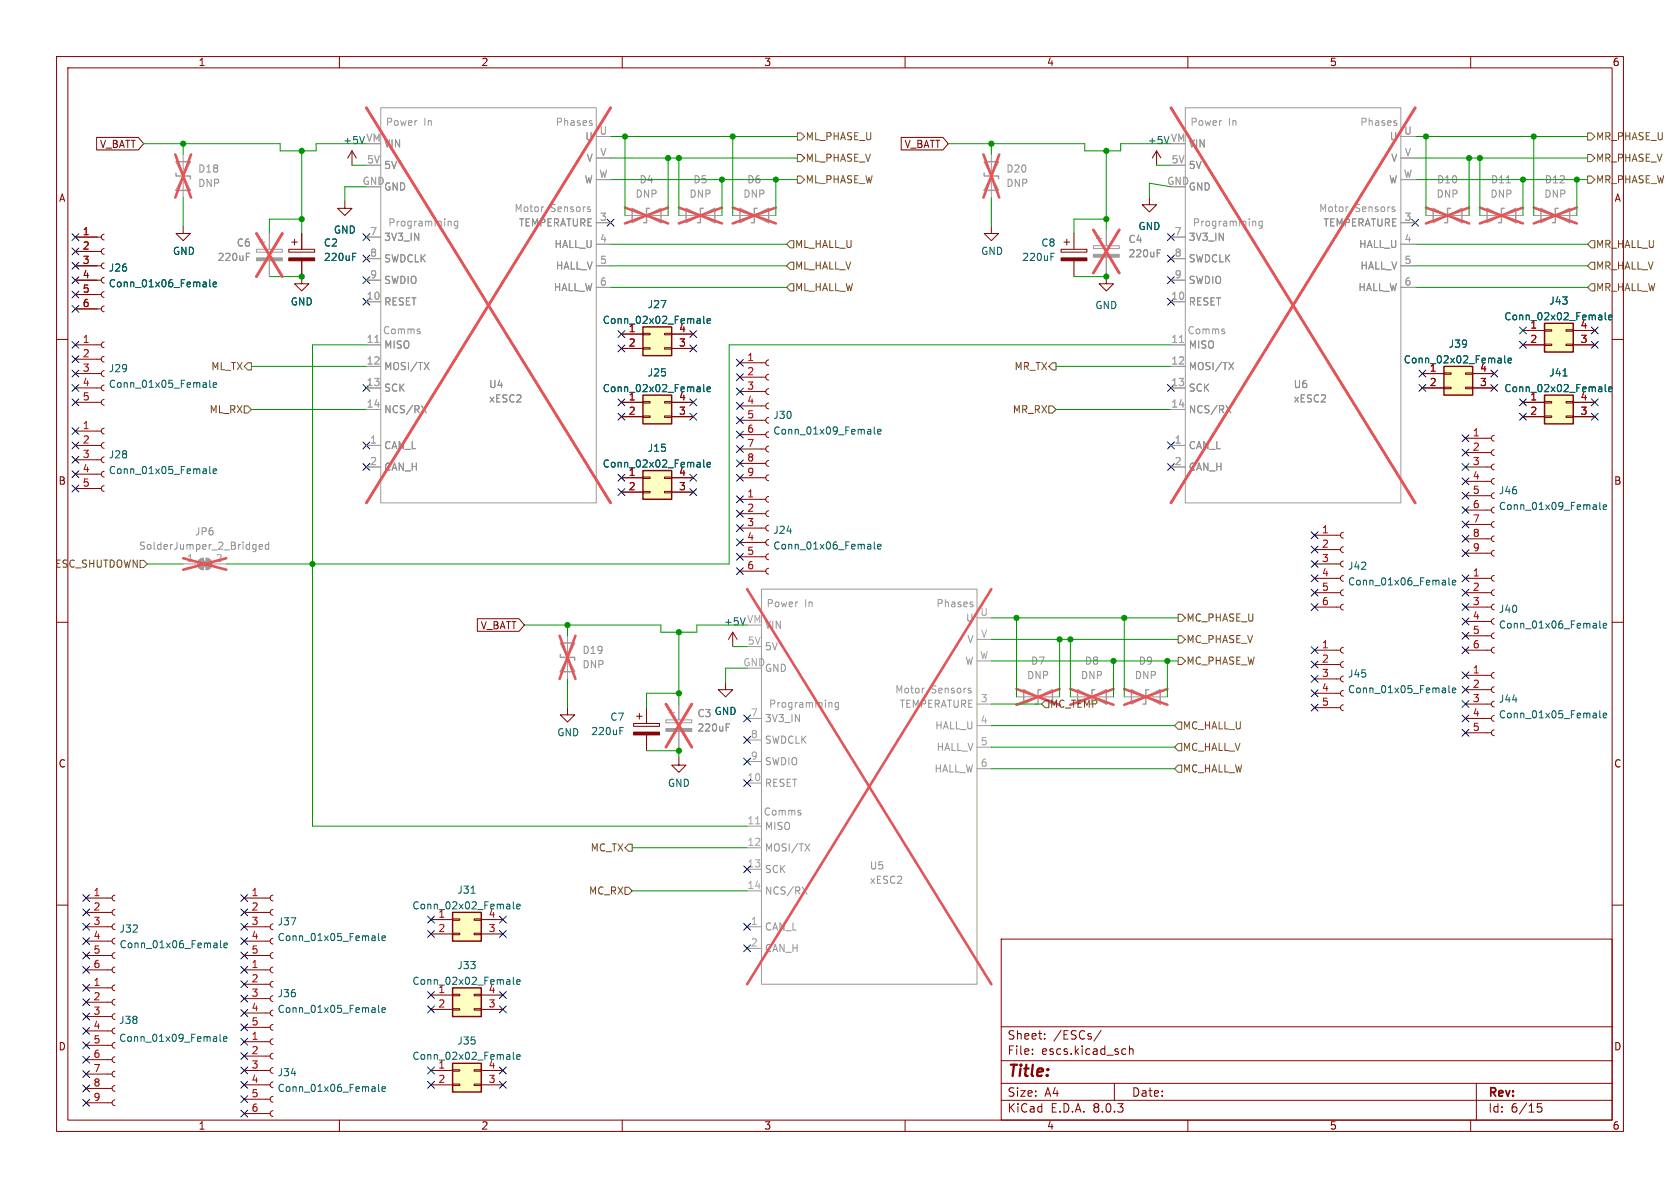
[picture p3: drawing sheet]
<svg xmlns="http://www.w3.org/2000/svg" width="297mm" height="210mm" viewBox="0 0 297 210" stroke-linecap="round" stroke-linejoin="round" font-family="sans-serif">
<defs><g id="words">
<text font-size="2.8" fill="#840000" x="178" y="190.9">Title:</text>
<g font-size="2.1" fill="#840000">
<text x="178" y="184">Sheet:</text>
<text x="186.2" y="184">/ESCs/</text>
<text x="178" y="186.7">File:</text>
<text x="184.1" y="186.7">escs.kicad_sch</text>
<text x="178" y="196.9">KiCad</text>
<text x="178" y="194.1">Size:</text>
<text x="184.7" y="194.1">A4</text>
<text x="185.7" y="196.9">E.D.A.</text>
<text x="193.3" y="196.9">8.0.3</text>
<text x="200" y="194.1">Date:</text>
<text x="263" y="194.3">Rev:</text>
<text x="263" y="196.9">Id:</text>
<text x="267.1" y="196.9">6/15</text>
</g>
<g font-size="1.8" fill="#840000">
<text x="35" y="11.9">1</text>
<text x="85" y="11.9">2</text>
<text x="135" y="11.9">3</text>
<text x="185" y="11.9">4</text>
<text x="235" y="11.9">5</text>
<text x="285" y="11.9">6</text>
<text x="17.6" y="26.4">V_BATT</text>
<text x="159.8" y="26.4">V_BATT</text>
<text x="10.3" y="35.9">A</text>
<text x="285.3" y="35.9">A</text>
<text x="10.3" y="85.9">B</text>
<text x="285.3" y="85.9">B</text>
<text x="84.9" y="111.4">V_BATT</text>
<text x="10.3" y="135.9">C</text>
<text x="285.3" y="135.9">C</text>
<text x="10.3" y="185.9">D</text>
<text x="285.3" y="185.9">D</text>
<text x="35" y="199.9">1</text>
<text x="85" y="199.9">2</text>
<text x="135" y="199.9">3</text>
<text x="185" y="199.9">4</text>
<text x="235" y="199.9">5</text>
<text x="285" y="199.9">6</text>
</g>
<g font-size="1.8" fill="#9c9b98">
<text x="68.1" y="22.5">Power</text>
<text x="74.9" y="22.5">In</text>
<text x="98.1" y="22.5">Phases</text>
<text x="210.3" y="22.5">Power</text>
<text x="217.2" y="22.5">In</text>
<text x="240.4" y="22.5">Phases</text>
<text x="68.5" y="40.2">Programming</text>
<text x="90.8" y="37.7">Motor</text>
<text x="97.3" y="37.7">Sensors</text>
<text x="210.8" y="40.2">Programming</text>
<text x="233.1" y="37.7">Motor</text>
<text x="239.5" y="37.7">Sensors</text>
<text x="67.6" y="59.3">Comms</text>
<text x="209.8" y="59.3">Comms</text>
<text x="135.4" y="107.6">Power</text>
<text x="142.2" y="107.6">In</text>
<text x="165.4" y="107.6">Phases</text>
<text x="135.8" y="125.3">Programming</text>
<text x="158.2" y="122.8">Motor</text>
<text x="164.6" y="122.8">Sensors</text>
<text x="134.9" y="144.4">Comms</text>
</g>
<g font-size="1.8" fill="#a5a4a2">
<text x="105.9" y="23.9">U</text>
<text x="248.2" y="23.9">U</text>
<text x="64.7" y="25.1">VM</text>
<text x="64.8" y="29">5V</text>
<text x="106" y="27.7">V</text>
<text x="206.9" y="25.1">VM</text>
<text x="207" y="29">5V</text>
<text x="248.3" y="27.7">V</text>
<text x="64" y="32.8">GND</text>
<text x="105.9" y="31.5">W</text>
<text x="206.2" y="32.8">GND</text>
<text x="248.1" y="31.5">W</text>
<text x="65.3" y="41.7">7</text>
<text x="106" y="39.1">3</text>
<text x="207.6" y="41.7">7</text>
<text x="248.2" y="39.1">3</text>
<text x="65.3" y="45.5">8</text>
<text x="106" y="42.9">4</text>
<text x="106" y="46.7">5</text>
<text x="207.6" y="45.5">8</text>
<text x="248.2" y="42.9">4</text>
<text x="248.2" y="46.7">5</text>
<text x="64.7" y="53.1">10</text>
<text x="65.3" y="49.3">9</text>
<text x="106" y="50.5">6</text>
<text x="207" y="53.1">10</text>
<text x="207.6" y="49.3">9</text>
<text x="248.2" y="50.5">6</text>
<text x="64.7" y="60.7">11</text>
<text x="64.7" y="64.5">12</text>
<text x="207" y="60.7">11</text>
<text x="207" y="64.5">12</text>
<text x="64.7" y="68.3">13</text>
<text x="207" y="68.3">13</text>
<text x="64.7" y="72.1">14</text>
<text x="207" y="72.1">14</text>
<text x="65.3" y="78.5">1</text>
<text x="65.3" y="82.3">2</text>
<text x="207.6" y="78.5">1</text>
<text x="207.6" y="82.3">2</text>
<text x="32.9" y="99.4">1</text>
<text x="38" y="99.4">2</text>
<text x="132" y="110.2">VM</text>
<text x="173.2" y="109">U</text>
<text x="173.3" y="112.8">V</text>
<text x="131.3" y="117.9">GND</text>
<text x="132.1" y="114">5V</text>
<text x="135.1" y="119">GND</text>
<text x="173.2" y="116.6">W</text>
<text x="173.3" y="124.2">3</text>
<text x="132.6" y="126.7">7</text>
<text x="132.6" y="130.6">8</text>
<text x="173.3" y="128">4</text>
<text x="173.3" y="131.8">5</text>
<text x="132.6" y="134.4">9</text>
<text x="173.3" y="135.6">6</text>
<text x="132" y="138.2">10</text>
<text x="132" y="145.8">11</text>
<text x="132" y="149.6">12</text>
<text x="132" y="153.4">13</text>
<text x="132" y="157.2">14</text>
<text x="132.6" y="163.6">1</text>
<text x="132.6" y="167.4">2</text>
</g>
<g font-size="1.8" fill="#006464">
<text x="60.6" y="25.7">+5V</text>
<text x="202.8" y="25.7">+5V</text>
<text x="58.9" y="41.5">GND</text>
<text x="201.2" y="40.9">GND</text>
<text x="30.5" y="45.3">GND</text>
<text x="57.2" y="43.8">C2</text>
<text x="57.2" y="46.3">220uF</text>
<text x="173.4" y="45.3">GND</text>
<text x="180.6" y="46.3">220uF</text>
<text x="184" y="43.8">C8</text>
<text x="19.1" y="48.2">J26</text>
<text x="19.1" y="51">Conn_01x06_Female</text>
<text x="51.3" y="54.2">GND</text>
<text x="106.5" y="57.5">Conn_02x02_Female</text>
<text x="114.4" y="54.7">J27</text>
<text x="193.5" y="54.8">GND</text>
<text x="265.8" y="56.8">Conn_02x02_Female</text>
<text x="273.8" y="54">J43</text>
<text x="19.1" y="66">J29</text>
<text x="248.1" y="64.4">Conn_02x02_Female</text>
<text x="256" y="61.7">J39</text>
<text x="19.1" y="68.8">Conn_01x05_Female</text>
<text x="106.5" y="69.5">Conn_02x02_Female</text>
<text x="114.4" y="66.7">J25</text>
<text x="265.8" y="69.5">Conn_02x02_Female</text>
<text x="273.8" y="66.7">J41</text>
<text x="136.6" y="74.3">J30</text>
<text x="136.6" y="77">Conn_01x09_Female</text>
<text x="19.1" y="81.2">J28</text>
<text x="106.5" y="82.9">Conn_02x02_Female</text>
<text x="114.4" y="80.1">J15</text>
<text x="19.1" y="84">Conn_01x05_Female</text>
<text x="264.9" y="87.6">J46</text>
<text x="136.6" y="94.6">J24</text>
<text x="264.9" y="90.4">Conn_01x09_Female</text>
<text x="136.6" y="97.3">Conn_01x06_Female</text>
<text x="238.2" y="100.9">J42</text>
<text x="238.2" y="103.7">Conn_01x06_Female</text>
<text x="127.9" y="110.8">+5V</text>
<text x="264.9" y="108.5">J40</text>
<text x="264.9" y="111.3">Conn_01x06_Female</text>
<text x="238.2" y="120">J45</text>
<text x="238.2" y="122.7">Conn_01x05_Female</text>
<text x="264.9" y="124.4">J44</text>
<text x="98.4" y="130.4">GND</text>
<text x="104.4" y="130.1">220uF</text>
<text x="107.8" y="127.6">C7</text>
<text x="123.2" y="127">C3 GND</text>
<text x="264.9" y="127.2">Conn_01x05_Female</text>
<text x="118" y="139.3">GND</text>
<text x="72.8" y="161">Conn_02x02_Female</text>
<text x="80.8" y="158.2">J31</text>
<text x="21" y="165.1">J32</text>
<text x="21" y="167.8">Conn_01x06_Female</text>
<text x="49" y="163.8">J37</text>
<text x="49" y="166.6">Conn_01x05_Female</text>
<text x="77.4" y="162.3">1</text>
<text x="86.3" y="162.3">4</text>
<text x="80.8" y="171.5">J33</text>
<text x="49" y="176.5">J36</text>
<text x="49" y="179.3">Conn_01x05_Female</text>
<text x="72.8" y="174.3">Conn_02x02_Female</text>
<text x="77.4" y="175.6">1</text>
<text x="86.3" y="175.6">4</text>
<text x="21" y="181.2">J38</text>
<text x="21" y="184.4">Conn_01x09_Female</text>
<text x="80.8" y="184.9">J35</text>
<text x="49" y="190.5">J34</text>
<text x="72.8" y="187.6">Conn_02x02_Female</text>
<text x="77.4" y="189">1</text>
<text x="86.3" y="189">4</text>
<text x="49" y="193.2">Conn_01x06_Female</text>
</g>
<g font-size="1.8" fill="#939391">
<text x="67.8" y="26.3">VIN</text>
<text x="103.4" y="25">U</text>
<text x="103.6" y="28.8">V</text>
<text x="210.1" y="26.3">VIN</text>
<text x="245.6" y="25">U</text>
<text x="245.9" y="28.8">V</text>
<text x="34.9" y="33.2">DNP</text>
<text x="34.9" y="30.7">D18</text>
<text x="67.8" y="30.1">5V</text>
<text x="67.8" y="33.9">GND</text>
<text x="103.2" y="32.6">W</text>
<text x="112.3" y="35.2">DNP</text>
<text x="113" y="32.6">D4</text>
<text x="121.8" y="35.2">DNP</text>
<text x="122.5" y="32.6">D5</text>
<text x="131.3" y="35.2">DNP</text>
<text x="132" y="32.6">D6</text>
<text x="177.8" y="33.2">DNP</text>
<text x="177.8" y="30.7">D20</text>
<text x="210.1" y="30.1">5V</text>
<text x="210.1" y="33.9">GND</text>
<text x="245.5" y="32.6">W</text>
<text x="253.9" y="35.2">DNP</text>
<text x="254" y="32.6">D10</text>
<text x="263.4" y="35.2">DNP</text>
<text x="263.5" y="32.6">D11</text>
<text x="272.9" y="35.2">DNP</text>
<text x="273" y="32.6">D12</text>
<text x="91.6" y="40.2">TEMPERATURE</text>
<text x="233.9" y="40.2">TEMPERATURE</text>
<text x="38.4" y="46.3">220uF</text>
<text x="41.8" y="43.8">C6</text>
<text x="67.8" y="42.8">3V3_IN</text>
<text x="67.8" y="46.6">SWDCLK</text>
<text x="97.9" y="44">HALL_U</text>
<text x="98.2" y="47.9">HALL_V</text>
<text x="199.4" y="43.2">C4</text>
<text x="199.4" y="45.7">220uF</text>
<text x="210.1" y="42.8">3V3_IN</text>
<text x="210.1" y="46.6">SWDCLK</text>
<text x="240.2" y="44">HALL_U</text>
<text x="240.4" y="47.9">HALL_V</text>
<text x="67.8" y="50.4">SWDIO</text>
<text x="97.8" y="51.7">HALL_W</text>
<text x="210.1" y="50.4">SWDIO</text>
<text x="240" y="51.7">HALL_W</text>
<text x="67.8" y="54.2">RESET</text>
<text x="210.1" y="54.2">RESET</text>
<text x="67.8" y="61.8">MISO</text>
<text x="67.8" y="65.6">MOSI/TX</text>
<text x="210.1" y="61.8">MISO</text>
<text x="210.1" y="65.6">MOSI/TX</text>
<text x="67.8" y="69.4">SCK</text>
<text x="86.4" y="71.3">xESC2</text>
<text x="86.4" y="68.8">U4</text>
<text x="210.1" y="69.4">SCK</text>
<text x="228.6" y="71.3">xESC2</text>
<text x="228.6" y="68.8">U6</text>
<text x="67.8" y="73.3">NCS/RX</text>
<text x="210.1" y="73.3">NCS/RX</text>
<text x="67.8" y="79.6">CAN_L</text>
<text x="67.8" y="83.4">CAN_H</text>
<text x="210.1" y="79.6">CAN_L</text>
<text x="210.1" y="83.4">CAN_H</text>
<text x="34.4" y="94.8">JP6</text>
<text x="24.5" y="97.4">SolderJumper_2_Bridged</text>
<text x="135.1" y="111.4">VIN</text>
<text x="170.7" y="110.1">U</text>
<text x="170.9" y="113.9">V</text>
<text x="102.9" y="118.3">DNP</text>
<text x="102.9" y="115.8">D19</text>
<text x="135.1" y="115.2">5V</text>
<text x="170.6" y="117.7">W</text>
<text x="182.2" y="117.7">D7</text>
<text x="191.7" y="117.7">D8</text>
<text x="201.2" y="117.7">D9</text>
<text x="158.9" y="125.3">TEMPERATURE</text>
<text x="181.5" y="120.2">DNP</text>
<text x="191" y="120.2">DNP</text>
<text x="200.5" y="120.2">DNP</text>
<text x="123.2" y="129.5">220uF</text>
<text x="135.1" y="127.9">3V3_IN</text>
<text x="135.1" y="131.7">SWDCLK</text>
<text x="165.2" y="129.1">HALL_U</text>
<text x="135.1" y="135.5">SWDIO</text>
<text x="165.1" y="136.8">HALL_W</text>
<text x="165.5" y="132.9">HALL_V</text>
<text x="135.1" y="139.3">RESET</text>
<text x="135.1" y="146.9">MISO</text>
<text x="135.1" y="150.7">MOSI/TX</text>
<text x="135.1" y="154.5">SCK</text>
<text x="153.7" y="153.9">U5</text>
<text x="135.1" y="158.3">NCS/RX</text>
<text x="153.7" y="156.4">xESC2</text>
<text x="135.1" y="164.7">CAN_L</text>
<text x="135.1" y="168.5">CAN_H</text>
</g>
<g font-size="1.8" fill="#725600">
<text x="142.3" y="25">ML_PHASE_U</text>
<text x="142.3" y="28.8">ML_PHASE_V</text>
<text x="282" y="28.8">MR_PHASE_V</text>
<text x="282" y="25">MR_PHASE_U</text>
<text x="142.3" y="32.6">ML_PHASE_W</text>
<text x="282" y="32.6">MR_PHASE_W</text>
<text x="140.4" y="44">ML_HALL_U</text>
<text x="140.4" y="47.9">ML_HALL_V</text>
<text x="282" y="47.9">MR_HALL_V</text>
<text x="282" y="44">MR_HALL_U</text>
<text x="140.4" y="51.7">ML_HALL_W</text>
<text x="282" y="51.7">MR_HALL_W</text>
<text x="37.3" y="65.6">ML_TX</text>
<text x="179.2" y="65.6">MR_TX</text>
<text x="36.9" y="73.3">ML_RX</text>
<text x="178.9" y="73.3">MR_RX</text>
<text x="9.6" y="100.6">ESC_SHUTDOWN</text>
<text x="209.7" y="110.1">MC_PHASE_U</text>
<text x="209.7" y="113.9">MC_PHASE_V</text>
<text x="209.7" y="117.7">MC_PHASE_W</text>
<text x="185.5" y="125.3">MC_TEMP</text>
<text x="209" y="129.1">MC_HALL_U</text>
<text x="209" y="136.8">MC_HALL_W</text>
<text x="209" y="132.9">MC_HALL_V</text>
<text x="104.3" y="150.7">MC_TX</text>
<text x="104" y="158.3">MC_RX</text>
</g>
<g font-size="1.8" fill="#a90000">
<text x="14.5" y="41.7">1</text>
<text x="14.5" y="44.2">2</text>
<text x="14.5" y="46.7">3</text>
<text x="14.5" y="49.3">4</text>
<text x="14.5" y="51.8">5</text>
<text x="14.5" y="54.4">6</text>
<text x="111.1" y="58.8">1</text>
<text x="119.9" y="58.8">4</text>
<text x="270.4" y="58.2">1</text>
<text x="279.3" y="58.2">4</text>
<text x="14.5" y="60.7">1</text>
<text x="14.5" y="63.2">2</text>
<text x="14.5" y="65.8">3</text>
<text x="111.1" y="61.3">2</text>
<text x="119.9" y="61.3">3</text>
<text x="132" y="63.9">1</text>
<text x="252.7" y="65.8">1</text>
<text x="261.5" y="65.8">4</text>
<text x="270.4" y="60.7">2</text>
<text x="279.3" y="60.7">3</text>
<text x="14.5" y="68.3">4</text>
<text x="14.5" y="70.9">5</text>
<text x="111.1" y="70.9">1</text>
<text x="119.9" y="70.9">4</text>
<text x="132" y="66.4">2</text>
<text x="132" y="69">3</text>
<text x="132" y="71.5">4</text>
<text x="252.7" y="68.3">2</text>
<text x="261.5" y="68.3">3</text>
<text x="270.4" y="70.9">1</text>
<text x="279.3" y="70.9">4</text>
<text x="14.5" y="75.9">1</text>
<text x="111.1" y="73.4">2</text>
<text x="119.9" y="73.4">3</text>
<text x="132" y="74">5</text>
<text x="132" y="76.6">6</text>
<text x="260.3" y="77.2">1</text>
<text x="270.4" y="73.4">2</text>
<text x="279.3" y="73.4">3</text>
<text x="14.5" y="78.5">2</text>
<text x="14.5" y="81">3</text>
<text x="14.5" y="83.6">4</text>
<text x="132" y="79.1">7</text>
<text x="132" y="81.7">8</text>
<text x="260.3" y="79.8">2</text>
<text x="260.3" y="82.3">3</text>
<text x="14.5" y="86.1">5</text>
<text x="111.1" y="84.2">1</text>
<text x="111.1" y="86.7">2</text>
<text x="119.9" y="86.7">3</text>
<text x="119.9" y="84.2">4</text>
<text x="132" y="88">1</text>
<text x="132" y="84.2">9</text>
<text x="260.3" y="84.8">4</text>
<text x="260.3" y="87.4">5</text>
<text x="260.3" y="89.9">6</text>
<text x="132" y="90.6">2</text>
<text x="132" y="93.1">3</text>
<text x="132" y="95.6">4</text>
<text x="233.6" y="94.4">1</text>
<text x="260.3" y="92.5">7</text>
<text x="260.3" y="95">8</text>
<text x="132" y="98.2">5</text>
<text x="132" y="100.7">6</text>
<text x="233.6" y="96.9">2</text>
<text x="233.6" y="99.4">3</text>
<text x="233.6" y="102">4</text>
<text x="260.3" y="102">1</text>
<text x="260.3" y="97.5">9</text>
<text x="233.6" y="104.5">5</text>
<text x="233.6" y="107.1">6</text>
<text x="260.3" y="104.5">2</text>
<text x="260.3" y="107.1">3</text>
<text x="260.3" y="109.6">4</text>
<text x="260.3" y="112.1">5</text>
<text x="233.6" y="114.7">1</text>
<text x="233.6" y="117.2">2</text>
<text x="233.6" y="119.8">3</text>
<text x="260.3" y="114.7">6</text>
<text x="260.3" y="119.1">1</text>
<text x="233.6" y="122.3">4</text>
<text x="233.6" y="124.8">5</text>
<text x="260.3" y="121.7">2</text>
<text x="260.3" y="124.2">3</text>
<text x="260.3" y="126.7">4</text>
<text x="260.3" y="129.3">5</text>
<text x="16.4" y="158.5">1</text>
<text x="16.4" y="161">2</text>
<text x="44.4" y="158.5">1</text>
<text x="44.4" y="161">2</text>
<text x="16.4" y="163.6">3</text>
<text x="16.4" y="166.1">4</text>
<text x="44.4" y="163.6">3</text>
<text x="44.4" y="166.1">4</text>
<text x="77.4" y="164.8">2</text>
<text x="86.3" y="164.8">3</text>
<text x="16.4" y="168.7">5</text>
<text x="16.4" y="171.2">6</text>
<text x="44.4" y="171.2">1</text>
<text x="44.4" y="173.7">2</text>
<text x="44.4" y="168.7">5</text>
<text x="16.4" y="174.4">1</text>
<text x="16.4" y="176.9">2</text>
<text x="16.4" y="179.5">3</text>
<text x="44.4" y="176.3">3</text>
<text x="44.4" y="178.8">4</text>
<text x="77.4" y="178.2">2</text>
<text x="86.3" y="178.2">3</text>
<text x="16.4" y="182">4</text>
<text x="16.4" y="184.5">5</text>
<text x="44.4" y="181.4">5</text>
<text x="44.4" y="183.9">1</text>
<text x="16.4" y="187.1">6</text>
<text x="16.4" y="189.6">7</text>
<text x="44.4" y="186.4">2</text>
<text x="44.4" y="189">3</text>
<text x="44.4" y="191.5">4</text>
<text x="77.4" y="191.5">2</text>
<text x="86.3" y="191.5">3</text>
<text x="16.4" y="192.2">8</text>
<text x="16.4" y="194.7">9</text>
<text x="44.4" y="194.1">5</text>
<text x="44.4" y="196.6">6</text>
</g>
</g></defs>
<g fill="none" stroke="#840000" stroke-width=".18">
<path d="M10 10h277v190h-277zM12 12h273v186h-273zM60 10v2M110 10v2M160 10v2M210 10v2M260 10v2M61 35.6v1.2h1.2l-1.2 1.3-1.3-1.3h1.3M10 60h2M13.3 54.6h4.6M13.3 52.1h4.6M13.3 49.5h4.6"/>
<path d="M13.3 47h4.6M13.3 44.5h4.6M13.3 41.9h4.6M18.4 54.1l-.3 .2-.2 .3 .2 .4 .3 .1M18.4 51.6l-.3 .1-.2 .4 .2 .3 .3 .2M18.4 49l-.3 .2-.2 .3 .2 .4 .3 .1M18.4 46.5l-.3 .1-.2 .4 .2 .4 .3 .1M18.4 43.9l-.3 .2-.2 .4 .2 .3 .3 .2M18.4 41.4l-.3 .2-.2 .3 .2 .4 .3 .1M53.3 48.9v1.3h1.3l-1.3 1.2-1.2-1.2h1.2M285 60h2M13.3 71.1h4.6"/>
<path d="M13.3 68.6h4.6M13.3 66h4.6M13.3 63.5h4.6M13.3 61h4.6M13.3 78.7h4.6M13.3 76.2h4.6M18.4 70.6l-.3 .2-.2 .3 .2 .4 .3 .1M18.4 68.1l-.3 .1-.2 .4 .2 .3 .3 .2M18.4 65.5l-.3 .2-.2 .3 .2 .4 .3 .1M18.4 63l-.3 .1-.2 .4 .2 .4 .3 .1M18.4 60.5l-.3 .1-.2 .4 .2 .3 .3 .2M18.4 78.2l-.3 .2-.2 .3 .2 .4 .3 .1"/>
<path d="M18.4 75.7l-.3 .1-.2 .4 .2 .4 .3 .1M13.3 86.4h4.6M13.3 83.8h4.6M13.3 81.3h4.6M18.4 85.9l-.3 .1-.2 .4 .2 .3 .3 .2M18.4 83.3l-.3 .2-.2 .3 .2 .4 .3 .1M18.4 80.8l-.3 .1-.2 .4 .2 .3 .3 .2M130.8 98.4h4.6M130.8 95.9h4.6M130.8 93.3h4.6M130.8 90.8h4.6M130.8 88.3h4.6"/>
<path d="M135.9 97.9l-.4 .2-.1 .3 .1 .4 .4 .1M135.9 95.4l-.4 .1-.1 .4 .1 .4 .4 .1M135.9 92.8l-.4 .2-.1 .4 .1 .3 .4 .2M135.9 90.3l-.4 .1-.1 .4 .1 .4 .4 .1M135.9 87.8l-.4 .1-.1 .4 .1 .3 .4 .2M232.4 99.7h4.6M232.4 97.2h4.6M232.4 94.6h4.6M237.5 99.2l-.4 .1-.1 .4 .1 .4 .4 .1M237.5 96.6l-.4 .2-.1 .4 .1 .3 .4 .2M237.5 94.1l-.4 .2-.1 .3 .1 .4 .4 .1M10 110h2"/>
<path d="M129.5 111.8l-.7 1.2M129.5 111.8v2.5M129.5 111.8l.8 1.2M130.8 101h4.6M135.9 100.5l-.4 .1-.1 .4 .1 .3 .4 .2M232.4 114.9h4.6M232.4 107.3h4.6M232.4 104.8h4.6M232.4 102.2h4.6M232.4 117.5h4.6M237.5 106.8l-.4 .2-.1 .3 .1 .4 .4 .1M237.5 104.3l-.4 .1-.1 .4 .1 .3 .4 .2"/>
<path d="M237.5 101.7l-.4 .2-.1 .3 .1 .4 .4 .2M237.5 119.5l-.4 .2-.1 .3 .1 .4 .4 .1M237.5 117l-.4 .1-.1 .4 .1 .3 .4 .2M237.5 114.4l-.4 .2-.1 .3 .1 .4 .4 .2M259.1 114.9h4.6M259.1 112.4h4.6M259.1 109.9h4.6M259.1 107.3h4.6M259.1 104.8h4.6M259.1 102.2h4.6M264.2 114.4l-.4 .2-.1 .3 .1 .4 .4 .1M264.2 111.9l-.4 .1-.1 .4 .1 .3 .4 .2"/>
<path d="M264.2 109.3l-.4 .2-.1 .3 .1 .4 .4 .2M264.2 106.8l-.4 .2-.1 .3 .1 .4 .4 .1M264.2 104.3l-.4 .1-.1 .4 .1 .3 .4 .2M264.2 101.7l-.4 .2-.1 .3 .1 .4 .4 .1M285 110h2M100.3 125.1v1.3h1.3l-1.3 1.2-1.2-1.2h1.2M112 127.9h4.6v.5h-4.6zM112.5 126.6h1M113 126.1v1M114.3 125.1v2.8M114.3 129.9v2.8M120 134v1.3h1.3l-1.3 1.2-1.3-1.2h1.3"/>
<path d="M128.3 120.7v1.2h1.2l-1.2 1.3-1.3-1.3h1.3M232.4 125.1h4.6M232.4 122.6h4.6M232.4 120h4.6M237.5 124.6l-.4 .1-.1 .4 .1 .4 .4 .1M237.5 122l-.4 .2-.1 .4 .1 .3 .4 .2M10 160h2M15.2 158.8h4.6M20.3 158.2l-.3 .2-.2 .4 .2 .3 .3 .2M285 160h2M15.2 179.7h4.6M15.2 177.2h4.6"/>
<path d="M15.2 174.6h4.6M15.2 171.5h4.6M15.2 168.9h4.6M15.2 166.4h4.6M15.2 163.8h4.6M15.2 161.3h4.6M20.3 179.2l-.3 .1-.2 .4 .2 .4 .3 .1M20.3 176.7l-.3 .1-.2 .4 .2 .3 .3 .2M20.3 174.1l-.3 .2-.2 .3 .2 .4 .3 .1M20.3 170.9l-.3 .2-.2 .4 .2 .3 .3 .2M20.3 168.4l-.3 .2-.2 .3 .2 .4 .3 .1M20.3 165.9l-.3 .1-.2 .4 .2 .3 .3 .2"/>
<path d="M20.3 163.3l-.3 .2-.2 .3 .2 .4 .3 .1M20.3 160.8l-.3 .1-.2 .4 .2 .3 .3 .2M177 166h108v32h-108zM15.2 194.9h4.6M15.2 192.4h4.6M15.2 189.9h4.6M15.2 187.3h4.6M15.2 184.8h4.6M15.2 182.2h4.6M20.3 194.4l-.3 .2-.2 .3 .2 .4 .3 .2M20.3 191.9l-.3 .1-.2 .4 .2 .4 .3 .1M20.3 189.4l-.3 .1-.2 .4 .2 .3 .3 .2"/>
<path d="M20.3 186.8l-.3 .2-.2 .3 .2 .4 .3 .1M20.3 184.3l-.3 .1-.2 .4 .2 .3 .3 .2M20.3 181.7l-.3 .2-.2 .3 .2 .4 .3 .2M60 198v2M110 198v2M160 198v2M177 194.5h108M177 191.5h108M177 187.5h108M177 181.5h108M182.5 186.3v.1M182.5 185.5v.1"/>
<path d="M184.7 183.6v.1M184.7 182.8v.1M194.7 182.1l-1.3 2M197 191.5v3M198.6 185.4l.4 .1M199 186.3l-.4 .1M199.7 185.5l.2-.1 .3 .1 .1 .9M199.7 184.9v1.5M210 198v2M260 198v2M261 191.5v6.5M272.5 195.1h-.7l-.1 .7 .3-.1h.5l.1 .3-.1 .5-.2 .1-.6-.1"/>
</g>
<g fill="none" stroke="#006464" stroke-width=".18">
<path d="M37.1 49.4v1.1l.2 .2M37.7 50.3l.6-.1-.1-.3h-.3l-.2 .1v.6h.5M37.1 67.2v1.1l.2 .2M37.7 68.1l.6-.2-.1-.2-.3-.1-.2 .2v.6h.5M37.1 82.5v1l.2 .2M37.7 83.3l.6-.1-.1-.3h-.3l-.2 .2v.6h.5M154.6 95.8v1.1l.1 .2M155.2 96.6l.6-.1-.1-.2-.4-.1-.1 .2v.6h.5M131.7 109.2l-.4 1.3M256.2 102.1v1.1l.1 .2M256.8 103l.6-.1-.1-.3h-.4l-.1 .1v.7h.5M282.8 109.8v1l.2 .2"/>
<path d="M283.4 110.6l.6-.1v-.3h-.4l-.2 .2 .1 .6h.5M109.6 129.2h.4M109.6 128.6h.6M256.2 121.2v1.1l.1 .2M256.8 122l.6-.1-.1-.2-.4-.1-.1 .2v.6h.5M39 166.3v1.1l.2 .1M39.6 167.1l.6-.1-.1-.2-.3-.1-.2 .2v.6h.5M38.9 182.8v1.1l.2 .2M39.5 183.7l.6-.1v-.3l-.4-.1-.2 .2 .1 .6h.5"/>
</g>
<path d="M112 129.4h4.6v.5h-4.6z" fill="#840000" stroke="#840000" stroke-width=".18"/>
<g fill="none" stroke="#9c9b98" stroke-width=".18">
<path d="M209.5 19.1h38.1v69.8h-38.1zM221.8 39.1l.2 .2v.6M223.2 39.1v1l-.3 .3-.3-.1M223.2 39.2l-.4-.1-.2 .2 .1 .6h.5M238.2 36.6h.1M246.6 37v.3M246.8 21.7l.2 .2-.2 .3M246.8 21.3l.1 .1M247.6 39.4h2.6M247.6 24.1h2.6M247.6 27.9h2.6M252.1 38.1h7.6"/>
<path d="M207 53.3h2.5M207 41.9h2.5M207 45.7h2.5M207 49.5h2.5M216.5 58.6v.3M247.6 43.2h2.6M247.6 47h2.6M247.6 50.8h2.6M207 78.7h2.5M207 61h2.5M207 64.8h2.5M207 68.6h2.5"/>
<path d="M207 72.4h2.5M207 82.6h2.5M100.3 112.4v7.6M134.6 104.1h38.1v69.9h-38.1zM171.8 106.8l.2 .2-.2 .3M171.8 106.4l.2 .1M172.7 109.2h2.6M172.7 113h2.6M117.7 127.3h4.6v.5h-4.6zM118.2 126h1.1M118.7 125.5v1M120 124.5v2.8"/>
<path d="M120 129.3v2.8M132.1 138.4h2.5M132.1 127h2.5M132.1 130.8h2.5M132.1 134.6h2.5M146.9 124.2l.2 .2v.6M148.2 124.2v1l-.2 .3-.3-.1M148.2 124.3l-.3-.1-.3 .2 .1 .6h.5M163.3 121.7h.1M171.6 122.1v.3M172.7 124.5h2.6M172.7 128.3h2.6"/>
<path d="M172.7 132.1h2.6M172.7 135.9h2.6M132.1 146.1h2.5M132.1 149.9h2.5M132.1 153.7h2.5M132.1 157.5h2.5M141.5 143.7v.3M132.1 163.8h2.5M132.1 167.6h2.5"/>
</g>
<path d="M117.7 128.8h4.6v.5h-4.6z" fill="#9c9b98" stroke="#9c9b98" stroke-width=".18"/>
<path d="M216.8 71.7l.8 1.3M217.2 64.1l.9 1.2M217.6 71.7l-.8 1.3M218.1 64.1l-.9 1.2M128.4 128.6h.4M128.4 128h.6M141.8 156.8l.9 1.3M142.3 149.2l.9 1.2M142.7 156.8l-.9 1.3M143.2 149.2l-.9 1.2" fill="none" stroke="#939391" stroke-width=".18"/>
<path d="M207 19.1l43.2 69.8M250.2 19.1l-43.2 69.8M252.1 36.7l7.6 2.8M259.7 36.7l-7.6 2.8M98.9 112.4l2.8 7.6M101.7 112.4l-2.8 7.6M132.1 104.1l43.2 69.9M175.3 104.1l-43.2 69.9M117.7 124.5l4.6 7.6M122.3 124.5l-4.6 7.6" fill="none" stroke="#e75356" stroke-width=".46"/>
<path d="M253.4 36.8l5 2.6v-2.6l-5 2.6zM256.4 36.8h-.5v2.6h-.5M99.1 115.7v.5h2.5v.5M99.1 113.7h2.5l-2.5 5h2.5z" fill="none" stroke="#9c9b98" stroke-width=".25"/>
<path d="M208.5 60.5h.7M133.6 145.6h.7" fill="none" stroke="#a5a4a2" stroke-width=".18"/>
<path d="M80 174.6h5.1v5.1h-5.1z" fill="#ffffc2"/>
<g fill="none" stroke="#840000" stroke-width=".18">
<path d="M130.8 79.4h4.6M130.8 76.8h4.6M130.8 74.3h4.6M130.8 71.8h4.6M130.8 69.2h4.6M130.8 66.7h4.6M130.8 64.1h4.6M135.9 78.9l-.4 .1-.1 .4 .1 .3 .4 .2M135.9 76.3l-.4 .2-.1 .3 .1 .4 .4 .2M135.9 73.8l-.4 .1-.1 .4 .1 .4 .4 .1M135.9 71.2l-.4 .2-.1 .4 .1 .3 .4 .2M135.9 68.7l-.4 .2-.1 .3 .1 .4 .4 .1"/>
<path d="M135.9 66.2l-.4 .1-.1 .4 .1 .3 .4 .2M135.9 63.6l-.4 .2-.1 .3 .1 .4 .4 .2M130.8 84.5h4.6M130.8 81.9h4.6M135.9 83.9l-.4 .2-.1 .4 .1 .3 .4 .2M135.9 81.4l-.4 .2-.1 .3 .1 .4 .4 .1M76.2 175.9h3.8M76.2 178.4h3.8M80 178.3h1.3v.3h-1.3zM80 175.8h1.3v.2h-1.3zM83.8 178.3h1.3v.3h-1.3zM83.8 175.8h1.3v.2h-1.3z"/>
<path d="M85.1 175.9h3.8M85.1 178.4h3.8"/>
</g>
<path d="M80 174.6h5.1v5.1h-5.1z" fill="none" stroke="#840000" stroke-width=".25"/>
<path d="M154.6 75.5v1.1l.1 .1M155.2 76.3l.6-.1-.1-.2-.4-.1-.1 .2v.6h.5M90.7 172.7v1.1l.2 .2M91.3 173.6l.7-.1-.1-.3h-.4l-.2 .1 .1 .7h.5" fill="none" stroke="#006464" stroke-width=".18"/>
<path d="M80 188h5.1v5h-5.1z" fill="#ffffc2"/>
<g fill="none" stroke="#840000" stroke-width=".18">
<path d="M43.2 158.8h4.6M48.3 158.2l-.4 .2-.1 .4 .1 .3 .4 .2M43.2 179.1h4.6M43.2 176.5h4.6M43.2 174h4.6M43.2 171.5h4.6M43.2 168.9h4.6M43.2 166.4h4.6M43.2 163.8h4.6M43.2 161.3h4.6M48.3 178.6l-.4 .1-.1 .4 .1 .3 .4 .2M48.3 176l-.4 .2-.1 .3 .1 .4 .4 .1"/>
<path d="M48.3 173.5l-.4 .1-.1 .4 .1 .3 .4 .2M48.3 170.9l-.4 .2-.1 .4 .1 .3 .4 .2M48.3 168.4l-.4 .2-.1 .3 .1 .4 .4 .1M48.3 165.9l-.4 .1-.1 .4 .1 .3 .4 .2M48.3 163.3l-.4 .2-.1 .3 .1 .4 .4 .1M48.3 160.8l-.4 .1-.1 .4 .1 .3 .4 .2M43.2 189.2h4.6M43.2 191.8h4.6M43.2 181.6h4.6M43.2 196.9h4.6M43.2 194.3h4.6M43.2 186.7h4.6"/>
<path d="M43.2 184.2h4.6M48.3 181.1l-.4 .2-.1 .3 .1 .4 .4 .1M48.3 196.3l-.4 .2-.1 .4 .1 .3 .4 .2M48.3 193.8l-.4 .2-.1 .3 .1 .4 .4 .1M48.3 191.3l-.4 .1-.1 .4 .1 .3 .4 .2M48.3 188.7l-.4 .2-.1 .3 .1 .4 .4 .1M48.3 186.2l-.4 .1-.1 .4 .1 .3 .4 .2M48.3 183.6l-.4 .2-.1 .4 .1 .3 .4 .2M76.2 189.2h3.8M76.2 191.8h3.8M80 191.6h1.3v.3h-1.3zM80 189.1h1.3v.3h-1.3z"/>
<path d="M83.8 191.6h1.3v.3h-1.3zM83.8 189.1h1.3v.3h-1.3zM85.1 189.2h3.8M85.1 191.8h3.8"/>
</g>
<path d="M80 188h5.1v5h-5.1z" fill="none" stroke="#840000" stroke-width=".25"/>
<path d="M66.9 177.7v1.1l.2 .2M66.9 165v1.1l.2 .2M67.5 178.6l.6-.2v-.2l-.4-.1-.2 .2 .1 .6h.5M67.5 165.9l.6-.2v-.2l-.4-.1-.2 .2 .1 .6h.5M66.9 191.7v1.1l.2 .1M67.5 192.5l.6-.1v-.2l-.4-.1-.2 .2 .1 .6h.5M90.7 186v1.1l.2 .2M91.3 186.8l.7-.1-.1-.2-.4-.1-.2 .2 .1 .6h.5" fill="none" stroke="#006464" stroke-width=".18"/>
<path d="M32.4 99.7h2.5M35.2 99l.7-.3v2a1.02 1.02 0 0 1-.9-.6 1.02 1.02 0 0 1 .2-1.1zM36.4 98.7a1.02 1.02 0 0 1 1.1 1 1.02 1.02 0 0 1-1.1 1zM37.5 99.7h2.5M179.7 123.2h7.6M189.2 123.2h7.6M198.8 123.2h7.6" fill="none" stroke="#9c9b98" stroke-width=".18"/>
<path d="M181 121.9l5.1 2.6v-2.6l-5.1 2.6zM184 121.9h-.5v2.6h-.5M190.5 121.9l5.1 2.6v-2.6l-5.1 2.6zM193.5 121.9h-.5v2.6h-.5M200 121.9l5.1 2.6v-2.6l-5.1 2.6zM203.1 121.9h-.5v2.6h-.5" fill="none" stroke="#9c9b98" stroke-width=".25"/>
<path d="M32.4 98.7l7.6 2M40 98.7l-7.6 2M179.7 121.8l7.6 2.8M187.3 121.8l-7.6 2.8M189.2 121.8l7.6 2.8M196.8 121.8l-7.6 2.8M198.8 121.8l7.6 2.8M206.4 121.8l-7.6 2.8" fill="none" stroke="#e75356" stroke-width=".46"/>
<g fill="#9c9b98" stroke="#9c9b98" stroke-width=".18">
<path d="M35.7 99.2h1v1h-1z"/>
<path d="M35.2 99l.7-.3v2a1.02 1.02 0 0 1-.9-.6 1.02 1.02 0 0 1 .2-1.1z"/>
<path d="M36.4 98.7a1.02 1.02 0 0 1 1.1 1 1.02 1.02 0 0 1-1.1 1z"/>
</g>
<path d="M44.9 96.3h.4M45.3 96.3v1l-.3 .2M45.3 97l-.4 .1M45.8 96.7l.6-.1v-.3h-.4l-.2 .1 .1 .6h.5M47.5 96.3h-.4l-.2 .2 .1 .5h.5M47.5 95.8v1.3" fill="none" stroke="#939391" stroke-width=".18"/>
<path d="M80 161.3h5.1v5.1h-5.1z" fill="#ffffc2"/>
<g fill="none" stroke="#840000" stroke-width=".18">
<path d="M62.2 26.7l-.7 1.2M62.2 26.7v2.5M62.2 26.7l.8 1.2M51.1 44.1h4.5v.5h-4.5zM51.6 42.8h1M52.1 42.3v1M53.3 41.3v2.8M53.3 46.1v2.8M76.2 162.6h3.8M76.2 165.1h3.8M80 165h1.3v.2h-1.3zM80 162.4h1.3v.3h-1.3z"/>
<path d="M83.8 165h1.3v.2h-1.3zM83.8 162.4h1.3v.3h-1.3zM85.1 162.6h3.8M85.1 165.1h3.8"/>
</g>
<path d="M80 161.3h5.1v5.1h-5.1z" fill="none" stroke="#840000" stroke-width=".25"/>
<path d="M64.4 24.1l-.4 1.3M62.3 45.4h.5M62.3 44.8h.6M83.3 157.9h.7M90.7 159.4v1.1l.2 .2M91.3 160.3l.7-.2-.1-.2-.4-.1-.2 .2 .1 .6h.5" fill="none" stroke="#006464" stroke-width=".18"/>
<path d="M51.1 45.6h4.5v.5h-4.5z" fill="#840000" stroke="#840000" stroke-width=".18"/>
<path d="M32.4 27.3v7.6M45.3 44.1h4.6v.5h-4.6zM45.8 42.8h1.1M46.4 42.3v1M47.6 41.3v2.8M47.6 46.1v2.8" fill="none" stroke="#9c9b98" stroke-width=".18"/>
<path d="M31.1 30.6v.5h2.6v.5M31.1 28.6h2.6l-2.6 5.1h2.6z" fill="none" stroke="#9c9b98" stroke-width=".25"/>
<path d="M31 27.3l2.8 7.6M33.8 27.3l-2.8 7.6M45.3 41.3l4.6 7.6M49.9 41.3l-4.6 7.6" fill="none" stroke="#e75356" stroke-width=".46"/>
<path d="M45.3 45.6h4.6v.5h-4.6z" fill="#9c9b98" stroke="#9c9b98" stroke-width=".18"/>
<path d="M43.6 45.4h.4M43.6 44.8h.6" fill="none" stroke="#939391" stroke-width=".18"/>
<path d="M255.3 64.8h5v5.1h-5z" fill="#ffffc2"/>
<path d="M32.4 40v1.3h1.3l-1.3 1.2-1.3-1.2h1.3M251.5 66h3.8M251.5 68.6h3.8M255.3 68.5h1.2v.2h-1.2zM255.3 65.9h1.2v.3h-1.2zM259.1 68.5h1.2v.2h-1.2zM259.1 65.9h1.2v.3h-1.2zM260.3 66h3.9M260.3 68.6h3.9" fill="none" stroke="#840000" stroke-width=".18"/>
<path d="M255.3 64.8h5v5.1h-5z" fill="none" stroke="#840000" stroke-width=".25"/>
<path d="M266 62.9v1.1l.2 .2M266.6 63.7l.6-.1v-.2l-.4-.1-.2 .2 .1 .6h.5" fill="none" stroke="#006464" stroke-width=".18"/>
<path d="M261.6 38.1h7.6" fill="none" stroke="#9c9b98" stroke-width=".18"/>
<path d="M262.9 36.8l5.1 2.6v-2.6l-5.1 2.6zM265.9 36.8h-.5v2.6h-.5" fill="none" stroke="#9c9b98" stroke-width=".25"/>
<path d="M266.3 32.3h.7" fill="none" stroke="#939391" stroke-width=".18"/>
<path d="M261.6 36.7l7.6 2.8M269.2 36.7l-7.6 2.8" fill="none" stroke="#e75356" stroke-width=".46"/>
<path d="M273 69.9h5.1v5h-5.1z" fill="#ffffc2"/>
<path d="M269.2 71.1h3.8M269.2 73.7h3.8M273 73.5h1.3v.3h-1.3zM273 71h1.3v.2h-1.3zM276.9 73.5h1.2v.3h-1.2zM276.9 71h1.2v.2h-1.2zM278.1 71.1h3.8M278.1 73.7h3.8" fill="none" stroke="#840000" stroke-width=".18"/>
<path d="M273 69.9h5.1v5h-5.1z" fill="none" stroke="#840000" stroke-width=".25"/>
<path d="M276.3 66.5h.7M283.8 68v1.1l.2 .1M284.4 68.8l.6-.1-.1-.2-.3-.1-.2 .2v.6h.5" fill="none" stroke="#006464" stroke-width=".18"/>
<path d="M273 57.2h5.1v5h-5.1z" fill="#ffffc2"/>
<g fill="none" stroke="#840000" stroke-width=".18">
<path d="M175.3 40v1.3h1.2l-1.2 1.2-1.3-1.2h1.3M187.6 44.1h4.6v.5h-4.6zM188.1 42.8h1M188.6 42.3v1M189.9 41.3v2.8M189.9 46.1v2.8M195.6 48.9v1.3h1.2l-1.2 1.2-1.3-1.2h1.3M269.2 58.4h3.8M273 58.3h1.3v.2h-1.3zM276.9 58.3h1.2v.2h-1.2zM278.1 58.4h3.8M269.2 61h3.8"/>
<path d="M273 60.8h1.3v.3h-1.3zM276.9 60.8h1.2v.3h-1.2zM278.1 61h3.8"/>
</g>
<path d="M273 57.2h5.1v5h-5.1z" fill="none" stroke="#840000" stroke-width=".25"/>
<path d="M185.8 45.4h.4M185.8 44.8h.6M283.8 55.3v1.1l.2 .1M284.4 56.1l.6-.1-.1-.2-.3-.1-.2 .2v.6h.5" fill="none" stroke="#006464" stroke-width=".18"/>
<path d="M187.6 45.6h4.6v.5h-4.6z" fill="#840000" stroke="#840000" stroke-width=".18"/>
<path d="M129.5 38.1h7.7M193.3 43.4h4.6v.5h-4.6zM193.8 42.2h1M194.3 41.7v1M195.6 40.6v2.8M195.6 45.5v2.8" fill="none" stroke="#9c9b98" stroke-width=".18"/>
<path d="M193.3 45h4.6v.5h-4.6z" fill="#9c9b98" stroke="#9c9b98" stroke-width=".18"/>
<path d="M204.6 44.7h.4M204.6 44.1h.6" fill="none" stroke="#939391" stroke-width=".18"/>
<path d="M129.5 36.7l7.7 2.8M137.2 36.7l-7.7 2.8M193.3 40.6l4.6 7.7M197.9 40.6l-4.6 7.7" fill="none" stroke="#e75356" stroke-width=".46"/>
<path d="M130.8 36.8l5.1 2.6v-2.6l-5.1 2.6zM133.9 36.8h-.6v2.6h-.5" fill="none" stroke="#9c9b98" stroke-width=".25"/>
<path d="M113.7 83.2h5v5.1h-5z" fill="#ffffc2"/>
<path d="M109.9 84.5h3.8M109.9 87h3.8M113.7 86.9h1.2v.2h-1.2zM113.7 84.3h1.2v.3h-1.2zM117.5 86.9h1.2v.2h-1.2zM117.5 84.3h1.2v.3h-1.2zM118.7 84.5h3.9M118.7 87h3.9" fill="none" stroke="#840000" stroke-width=".18"/>
<path d="M113.7 83.2h5v5.1h-5z" fill="none" stroke="#840000" stroke-width=".25"/>
<path d="M124.4 81.3v1.1l.2 .2M125 82.1l.6-.1-.1-.2-.3-.1-.2 .2 .1 .6h.4" fill="none" stroke="#006464" stroke-width=".18"/>
<path d="M113.7 69.9h5v5h-5z" fill="#ffffc2"/>
<g fill="none" stroke="#840000" stroke-width=".18">
<path d="M203.2 34.9v1.3h1.3l-1.3 1.3-1.3-1.3h1.3M204.5 26.7l-.8 1.2M204.5 26.7v2.5M204.5 26.7l.7 1.2M109.9 71.1h3.8M109.9 73.7h3.8M113.7 73.5h1.2v.3h-1.2zM113.7 71h1.2v.2h-1.2zM117.5 73.5h1.2v.3h-1.2zM117.5 71h1.2v.2h-1.2zM118.7 71.1h3.9M118.7 73.7h3.9"/>
<path d="M259.1 77.5h4.6M264.2 79.5l-.4 .2-.1 .3 .1 .4 .4 .1M264.2 77l-.4 .1-.1 .4 .1 .3 .4 .2M259.1 97.8h4.6M259.1 95.3h4.6M259.1 92.7h4.6M259.1 90.2h4.6M259.1 87.6h4.6M259.1 85.1h4.6M259.1 82.6h4.6M259.1 80h4.6M264.2 97.3l-.4 .1-.1 .4 .1 .3 .4 .2"/>
<path d="M264.2 94.7l-.4 .2-.1 .4 .1 .3 .4 .2M264.2 92.2l-.4 .2-.1 .3 .1 .4 .4 .1M264.2 89.7l-.4 .1-.1 .4 .1 .3 .4 .2M264.2 87.1l-.4 .2-.1 .3 .1 .4 .4 .1M264.2 84.6l-.4 .1-.1 .4 .1 .3 .4 .2M264.2 82l-.4 .2-.1 .4 .1 .3 .4 .2M259.1 119.4h4.6M264.2 118.9l-.4 .1-.1 .4 .1 .3 .4 .2M259.1 129.5h4.6M259.1 127h4.6M259.1 124.5h4.6M259.1 121.9h4.6"/>
<path d="M264.2 129l-.4 .2-.1 .3 .1 .4 .4 .1M264.2 126.5l-.4 .1-.1 .4 .1 .4 .4 .1M264.2 124l-.4 .1-.1 .4 .1 .3 .4 .2M264.2 121.4l-.4 .2-.1 .3 .1 .4 .4 .1"/>
</g>
<path d="M113.7 69.9h5v5h-5z" fill="none" stroke="#840000" stroke-width=".25"/>
<path d="M206.7 24.1l-.5 1.3M124.4 68v1.1l.2 .1M125 68.8l.6-.1-.1-.2-.3-.1-.2 .2 .1 .6h.4M282.8 88.8v1.1l.2 .2M283.4 89.7l.6-.2v-.2l-.4-.1-.2 .2 .1 .6h.5M282.8 125.6v1.1l.2 .2M283.4 126.5l.6-.1v-.3h-.4l-.2 .1 .1 .6h.5" fill="none" stroke="#006464" stroke-width=".18"/>
<g fill="none" stroke="#9c9b98" stroke-width=".18">
<path d="M67.3 19.1h38.1v69.8h-38.1zM79.6 39.1l.2 .2v.6M80.9 39.1v1l-.2 .3-.3-.1M80.9 39.2l-.3-.1-.3 .2 .1 .6h.5M96 36.6h.1M104.3 37v.3M104.5 21.7l.2 .2-.2 .3M104.5 21.3l.2 .1M105.4 39.4h2.5M105.4 24.1h2.5M105.4 27.9h2.5M110.5 38.1h7.6"/>
<path d="M120 38.1h7.6M271.1 38.1h7.7M64.8 53.3h2.5M64.8 41.9h2.5M64.8 45.7h2.5M64.8 49.5h2.5M74.2 58.6v.3M105.4 43.2h2.5M105.4 47h2.5M105.4 50.8h2.5M64.8 78.7h2.5M64.8 61h2.5"/>
<path d="M64.8 64.8h2.5M64.8 68.6h2.5M64.8 72.4h2.5M64.8 82.6h2.5"/>
</g>
<path d="M111.8 36.8l5 2.6v-2.6l-5 2.6zM114.8 36.8h-.5v2.6h-.5M121.3 36.8l5.1 2.6v-2.6l-5.1 2.6zM124.3 36.8h-.5v2.6h-.5M272.4 36.8l5.1 2.6v-2.6l-5.1 2.6zM275.5 36.8h-.5v2.6h-.6" fill="none" stroke="#9c9b98" stroke-width=".25"/>
<path d="M64.8 19.1l43.1 69.8M107.9 19.1l-43.1 69.8M110.5 36.7l7.6 2.8M118.1 36.7l-7.6 2.8M120 36.7l7.6 2.8M127.6 36.7l-7.6 2.8M271.1 36.7l7.7 2.8M278.8 36.7l-7.7 2.8" fill="none" stroke="#e75356" stroke-width=".46"/>
<path d="M66.3 60.5h.7" fill="none" stroke="#a5a4a2" stroke-width=".18"/>
<path d="M74.5 71.7l.9 1.3M75 64.1l.8 1.2M75.4 71.7l-.9 1.3M75.8 64.1l-.8 1.2" fill="none" stroke="#939391" stroke-width=".18"/>
<path d="M113.7 57.8h5v5.1h-5z" fill="#ffffc2"/>
<g fill="none" stroke="#840000" stroke-width=".18">
<path d="M17.1 24.3h7.3l1 1.1-1 1.1h-7.3zM159.3 24.3h7.4l.9 1.1-.9 1.1h-7.4zM13.3 41.9h3.8M13.3 44.5h3.8M13.3 47h3.8M13.3 49.5h3.8M13.3 52.1h3.8M13.3 54.6h3.8M53.3 41.3v2.8M53.3 46.1v2.8M109.9 59.1h3.8M113.7 58.9h1.2v.3h-1.2z"/>
<path d="M117.5 58.9h1.2v.3h-1.2zM118.7 59.1h3.9M269.2 58.4h3.8M278.1 58.4h3.8M109.9 61.6h3.8M109.9 71.1h3.8M109.9 73.7h3.8M113.7 61.5h1.2v.2h-1.2zM117.5 61.5h1.2v.2h-1.2zM118.7 61.6h3.9M118.7 71.1h3.9M118.7 73.7h3.9"/>
<path d="M251.5 66h3.8M251.5 68.6h3.8M260.3 66h3.9M260.3 68.6h3.9M269.2 71.1h3.8M269.2 73.7h3.8M269.2 61h3.8M278.1 71.1h3.8M278.1 73.7h3.8M278.1 61h3.8M109.9 84.5h3.8M109.9 87h3.8"/>
<path d="M118.7 84.5h3.9M118.7 87h3.9M84.4 109.4h7.4l.9 1.1-.9 1.1h-7.4z"/>
</g>
<path d="M113.7 57.8h5v5.1h-5z" fill="none" stroke="#840000" stroke-width=".25"/>
<g fill="none" stroke="#006464" stroke-width=".18">
<path d="M37.1 49.4v1.1l.2 .2M37.7 50.3l.6-.1-.1-.3h-.3l-.2 .1v.6h.5M62.3 45.4h.5M62.3 44.8h.6M124.4 55.9v1.1l.2 .2M125 56.7l.6-.1-.1-.2-.3-.1-.2 .2 .1 .6h.4M283.8 55.3v1.1l.2 .1M284.4 56.1l.6-.1-.1-.2-.3-.1-.2 .2v.6h.5M124.4 68v1.1l.2 .1M125 68.8l.6-.1-.1-.2-.3-.1-.2 .2 .1 .6h.4M266 62.9v1.1l.2 .2M266.6 63.7l.6-.1v-.2l-.4-.1-.2 .2 .1 .6h.5"/>
<path d="M276.3 66.5h.7M283.8 68v1.1l.2 .1M284.4 68.8l.6-.1-.1-.2-.3-.1-.2 .2v.6h.5M124.4 81.3v1.1l.2 .2M125 82.1l.6-.1-.1-.2-.3-.1-.2 .2 .1 .6h.4"/>
</g>
<g fill="none" stroke="#9c9b98" stroke-width=".18">
<path d="M105.4 39.4h2.5M105.4 24.1h2.5M105.4 27.9h2.5M175.3 27.3v7.6M247.6 39.4h2.6M247.6 24.1h2.6M247.6 27.9h2.6M47.6 41.3v2.8M47.6 46.1v2.8M64.8 53.3h2.5M64.8 41.9h2.5M64.8 45.7h2.5"/>
<path d="M64.8 49.5h2.5M105.4 43.2h2.5M105.4 47h2.5M105.4 50.8h2.5M195.6 40.6v2.8M195.6 45.5v2.8M207 53.3h2.5M207 41.9h2.5M207 45.7h2.5M207 49.5h2.5M247.6 43.2h2.6M247.6 47h2.6"/>
<path d="M247.6 50.8h2.6M64.8 78.7h2.5M64.8 61h2.5M64.8 64.8h2.5M64.8 68.6h2.5M64.8 72.4h2.5M207 78.7h2.5M207 61h2.5M207 64.8h2.5M207 68.6h2.5M207 72.4h2.5M64.8 82.6h2.5"/>
<path d="M207 82.6h2.5M120 124.5v2.8M120 129.3v2.8"/>
</g>
<path d="M174 30.6v.5h2.5v.5M174 28.6h2.5l-2.5 5.1h2.5z" fill="none" stroke="#9c9b98" stroke-width=".25"/>
<path d="M64.8 19.1l43.1 69.8M107.9 19.1l-43.1 69.8M207 19.1l43.2 69.8M250.2 19.1l-43.2 69.8M173.9 27.3l2.8 7.6M176.7 27.3l-2.8 7.6M45.3 41.3l4.6 7.6M49.9 41.3l-4.6 7.6M193.3 40.6l4.6 7.7M197.9 40.6l-4.6 7.7M117.7 124.5l4.6 7.6M122.3 124.5l-4.6 7.6" fill="none" stroke="#e75356" stroke-width=".46"/>
<g fill="none" stroke="#725600" stroke-width=".18">
<path d="M141 23.5h.6l.6 .6-.6 .7h-.6zM141 31.1h.6l.6 .7-.6 .6h-.6zM141 27.3h.6l.6 .6-.6 .7h-.6zM280.7 27.3h.6l.6 .6-.6 .7h-.6zM280.7 31.1h.6l.6 .7-.6 .6h-.6zM280.7 23.5h.6l.6 .6-.6 .7h-.6zM139.7 42.5h.6v1.3h-.6l-.6-.6zM139.7 46.4h.6v1.2h-.6l-.6-.6zM139.7 50.2h.6v1.2h-.6l-.6-.6zM280.7 47l.6-.6h.6v1.2h-.6zM280.7 43.2l.6-.7h.6v1.3h-.6zM281.3 50.2h.6v1.2h-.6l-.6-.6z"/>
<path d="M43.2 71.8h.6l.6 .6-.6 .6h-.6zM43.8 64.1h.6v1.3h-.6l-.6-.6zM185.4 71.8h.7l.6 .6-.6 .6h-.7zM186.1 64.1h.6v1.3h-.6l-.7-.6zM24.8 99.1h.6l.6 .6-.6 .6h-.6zM208.3 108.6h.6l.6 .6-.6 .7h-.6zM208.3 116.2h.6l.6 .6-.6 .7h-.6zM208.3 112.4h.6l.6 .6-.6 .7h-.6zM184.8 123.8h.6v1.3h-.6l-.7-.6zM208.3 135.3h.6v1.2h-.6l-.7-.6zM208.3 127.6h.6v1.3h-.6l-.7-.6zM208.3 131.4h.6v1.3h-.6l-.7-.6z"/>
<path d="M110.5 156.8h.6l.7 .7-.7 .6h-.6zM111.1 149.2h.7v1.3h-.7l-.6-.6z"/>
</g>
<g fill="none" stroke="#009600" stroke-width=".18">
<path d="M25.4 25.4h24.1v1.3h6.4v-1.3h8.9M32.4 25.4v1.9M32.4 34.9v5.1M53.3 38.7h-5.7v2.6M53.3 26.7v14.6M62.2 29.2h2.6M64.8 33h-3.8v2.6M107.9 24.1h33.1M107.9 27.9h33.1M107.9 31.8h33.1M110.5 24.1v14M118.1 27.9v10.2"/>
<path d="M120 27.9v10.2M127.6 31.8v6.3M129.5 24.1v14M137.2 31.8v6.3M167.6 25.4h24.2v1.3h6.3v-1.3h8.9M175.3 25.4v1.9M175.3 34.9v5.1M195.6 38.7h-5.7v2.6M195.6 26.7v13.9M204.5 29.2h2.5M207 33l-3.8-.6v2.5M250.2 24.1h30.5"/>
<path d="M250.2 27.9h30.5M250.2 31.8h30.5M252.1 24.1v14M259.7 27.9v10.2M261.6 27.9v10.2M269.2 31.8v6.3M271.1 24.1v14M278.8 31.8v6.3M47.6 48.9h5.7M107.9 43.2h31.2M107.9 50.8h31.2M107.9 47h31.2"/>
<path d="M195.6 48.3v.6h-5.7M250.2 43.2h30.5M250.2 50.8h30.5M250.2 47h30.5M44.4 64.8h20.4M44.4 72.4h20.4M64.8 61h-9.6v85.1h76.9M186.7 64.8h20.3M186.7 72.4h20.3M207 61h-78.1v38.7h-88.9M26 99.7h6.4M92.7 110.5h24.1v1.3h6.4v-1.3h8.9"/>
<path d="M100.3 110.5v1.9M120 111.8v12.7M129.5 114.3h2.6M132.1 118.1h-3.8v2.6M175.3 109.2h33M175.3 116.8h33M175.3 113h33M179.7 109.2v14M187.3 113v10.2M189.2 113v10.2M196.8 116.8v6.4M198.8 109.2v14"/>
<path d="M206.4 116.8v6.4M100.3 120v5.1M114.3 132.7h5.7M120 132.1v1.9M120 122.6h-5.7v2.5M175.3 132.1h32.3M175.3 135.9h32.3M175.3 128.3h32.3M175.3 124.5h8.8M111.8 157.5h20.3M111.8 149.9h20.3"/>
</g>
<g fill="none" stroke="#000084" stroke-width=".18">
<path d="M107.3 38.8l1.3 1.2M108.6 38.8l-1.3 1.2M249.6 38.8l1.2 1.2M250.8 38.8l-1.2 1.2M12.7 51.5l1.2 1.2M12.7 41.3l1.2 1.2M12.7 43.8l1.2 1.3M12.7 46.4l1.2 1.2M12.7 48.9l1.2 1.2M12.7 54l1.2 1.2M13.9 51.5l-1.2 1.2M13.9 41.3l-1.2 1.2"/>
<path d="M13.9 43.8l-1.2 1.3M13.9 46.4l-1.2 1.2M13.9 48.9l-1.2 1.2M13.9 54l-1.2 1.2M64.2 45.1l1.2 1.2M64.2 48.9l1.2 1.2M64.2 41.3l1.2 1.2M64.2 52.7l1.2 1.2M65.4 45.1l-1.2 1.2M65.4 48.9l-1.2 1.2M65.4 41.3l-1.2 1.2M65.4 52.7l-1.2 1.2"/>
<path d="M109.2 58.4l1.3 1.3M110.5 58.4l-1.3 1.3M121.9 58.4l1.3 1.3M123.2 58.4l-1.3 1.3M206.4 41.3l1.2 1.2M206.4 48.9l1.2 1.2M206.4 52.7l1.2 1.2M206.4 45.1l1.2 1.2M207.6 41.3l-1.2 1.2M207.6 48.9l-1.2 1.2M207.6 52.7l-1.2 1.2M207.6 45.1l-1.2 1.2"/>
<path d="M268.6 57.8l1.2 1.2M269.8 57.8l-1.2 1.2M281.3 57.8l1.2 1.2M282.5 57.8l-1.2 1.2M12.7 75.6l1.2 1.2M12.7 78.1l1.2 1.2M12.7 60.4l1.2 1.2M12.7 62.9l1.2 1.2M12.7 65.4l1.2 1.2M12.7 68l1.2 1.2M12.7 70.5l1.2 1.2M13.9 75.6l-1.2 1.2"/>
<path d="M13.9 78.1l-1.2 1.2M13.9 60.4l-1.2 1.2M13.9 62.9l-1.2 1.2M13.9 65.4l-1.2 1.2M13.9 68l-1.2 1.2M13.9 70.5l-1.2 1.2M64.2 78.1l1.2 1.2M64.2 68l1.2 1.2M65.4 78.1l-1.2 1.2M65.4 68l-1.2 1.2M109.2 61l1.3 1.2M109.2 70.5l1.3 1.2"/>
<path d="M109.2 73.1l1.3 1.2M110.5 61l-1.3 1.2M110.5 70.5l-1.3 1.2M110.5 73.1l-1.3 1.2M121.9 61l1.3 1.2M121.9 73.1l1.3 1.2M121.9 70.5l1.3 1.2M123.2 61l-1.3 1.2M123.2 73.1l-1.3 1.2M123.2 70.5l-1.3 1.2M130.2 66.1l1.2 1.2M130.2 68.6l1.2 1.2"/>
<path d="M130.2 71.1l1.2 1.3M130.2 73.7l1.2 1.2M130.2 78.8l1.2 1.2M130.2 63.5l1.2 1.2M130.2 76.2l1.2 1.2M131.4 76.2l-1.2 1.2M131.4 68.6l-1.2 1.2M131.4 66.1l-1.2 1.2M131.4 71.1l-1.2 1.3M131.4 73.7l-1.2 1.2M131.4 78.8l-1.2 1.2M131.4 63.5l-1.2 1.2"/>
<path d="M206.4 68l1.2 1.2M206.4 78.1l1.2 1.2M207.6 68l-1.2 1.2M207.6 78.1l-1.2 1.2M250.9 65.4l1.2 1.2M250.9 68l1.2 1.2M252.1 65.4l-1.2 1.2M252.1 68l-1.2 1.2M258.5 79.4l1.2 1.2M258.5 76.9l1.2 1.2M259.7 79.4l-1.2 1.2M259.7 76.9l-1.2 1.2"/>
<path d="M263.6 65.4l1.2 1.2M263.6 68l1.2 1.2M264.8 68l-1.2 1.2M264.8 65.4l-1.2 1.2M268.6 70.5l1.2 1.2M268.6 60.4l1.2 1.2M268.6 73.1l1.2 1.2M269.8 70.5l-1.2 1.2M269.8 60.4l-1.2 1.2M269.8 73.1l-1.2 1.2M281.3 60.4l1.2 1.2M281.3 70.5l1.2 1.2"/>
<path d="M281.3 73.1l1.2 1.2M282.5 60.4l-1.2 1.2M282.5 70.5l-1.2 1.2M282.5 73.1l-1.2 1.2M12.7 80.7l1.2 1.2M12.7 83.2l1.2 1.2M12.7 85.8l1.2 1.2M13.9 80.7l-1.2 1.2M13.9 83.2l-1.2 1.2M13.9 85.8l-1.2 1.2M64.2 81.9l1.2 1.3M65.4 81.9l-1.2 1.3"/>
<path d="M109.2 83.8l1.3 1.3M109.2 86.4l1.3 1.2M110.5 83.8l-1.3 1.3M110.5 86.4l-1.3 1.2M121.9 86.4l1.3 1.2M121.9 83.8l1.3 1.3M123.2 83.8l-1.3 1.3M123.2 86.4l-1.3 1.2M130.2 90.2l1.2 1.2M130.2 81.3l1.2 1.2M130.2 95.3l1.2 1.2M130.2 97.8l1.2 1.2"/>
<path d="M130.2 83.8l1.2 1.3M130.2 87.7l1.2 1.2M130.2 92.7l1.2 1.3M131.4 90.2l-1.2 1.2M131.4 81.3l-1.2 1.2M131.4 95.3l-1.2 1.2M131.4 97.8l-1.2 1.2M131.4 83.8l-1.2 1.3M131.4 87.7l-1.2 1.2M131.4 92.7l-1.2 1.3M206.4 81.9l1.2 1.3M207.6 81.9l-1.2 1.3"/>
<path d="M231.8 94l1.2 1.2M231.8 96.5l1.2 1.3M231.8 99.1l1.2 1.2M233 94l-1.2 1.2M233 96.5l-1.2 1.3M233 99.1l-1.2 1.2M258.5 92.1l1.2 1.2M258.5 87l1.2 1.2M258.5 81.9l1.2 1.3M258.5 84.5l1.2 1.2M258.5 89.6l1.2 1.2M258.5 94.6l1.2 1.3"/>
<path d="M258.5 97.2l1.2 1.2M259.7 92.1l-1.2 1.2M259.7 87l-1.2 1.2M259.7 81.9l-1.2 1.3M259.7 84.5l-1.2 1.2M259.7 89.6l-1.2 1.2M259.7 94.6l-1.2 1.3M259.7 97.2l-1.2 1.2M130.2 100.4l1.2 1.2M131.4 100.4l-1.2 1.2M231.8 116.9l1.2 1.2M231.8 101.6l1.2 1.2"/>
<path d="M231.8 104.2l1.2 1.2M231.8 106.7l1.2 1.2M231.8 114.3l1.2 1.2M231.8 119.4l1.2 1.2M233 116.9l-1.2 1.2M233 101.6l-1.2 1.2M233 104.2l-1.2 1.2M233 106.7l-1.2 1.2M233 114.3l-1.2 1.2M233 119.4l-1.2 1.2M258.5 111.8l1.2 1.2M258.5 109.2l1.2 1.3"/>
<path d="M258.5 106.7l1.2 1.2M258.5 104.2l1.2 1.2M258.5 101.6l1.2 1.2M258.5 114.3l1.2 1.2M258.5 118.8l1.2 1.2M259.7 111.8l-1.2 1.2M259.7 109.2l-1.2 1.3M259.7 106.7l-1.2 1.2M259.7 104.2l-1.2 1.2M259.7 101.6l-1.2 1.2M259.7 114.3l-1.2 1.2M259.7 118.8l-1.2 1.2"/>
<path d="M131.5 137.8l1.2 1.2M131.5 126.4l1.2 1.2M131.5 130.2l1.2 1.2M131.5 134l1.2 1.2M132.7 137.8l-1.2 1.2M132.7 126.4l-1.2 1.2M132.7 130.2l-1.2 1.2M132.7 134l-1.2 1.2M231.8 121.9l1.2 1.3M231.8 124.5l1.2 1.2M233 121.9l-1.2 1.3M233 124.5l-1.2 1.2"/>
<path d="M258.5 121.3l1.2 1.2M258.5 128.9l1.2 1.2M258.5 126.4l1.2 1.2M258.5 123.9l1.2 1.2M259.7 121.3l-1.2 1.2M259.7 128.9l-1.2 1.2M259.7 126.4l-1.2 1.2M259.7 123.9l-1.2 1.2M14.6 158.1l1.2 1.3M15.8 158.1l-1.2 1.3M42.6 158.1l1.2 1.3M43.8 158.1l-1.2 1.3"/>
<path d="M131.5 153.1l1.2 1.2M132.7 153.1l-1.2 1.2M14.6 179.1l1.2 1.2M14.6 176.6l1.2 1.2M14.6 174l1.2 1.2M14.6 170.8l1.2 1.3M14.6 168.3l1.2 1.2M14.6 165.8l1.2 1.2M14.6 160.7l1.2 1.2M14.6 163.2l1.2 1.2M15.8 168.3l-1.2 1.2M15.8 179.1l-1.2 1.2"/>
<path d="M15.8 176.6l-1.2 1.2M15.8 174l-1.2 1.2M15.8 170.8l-1.2 1.3M15.8 165.8l-1.2 1.2M15.8 160.7l-1.2 1.2M15.8 163.2l-1.2 1.2M42.6 178.5l1.2 1.2M42.6 160.7l1.2 1.2M42.6 163.2l1.2 1.2M42.6 173.4l1.2 1.2M42.6 170.8l1.2 1.3M42.6 168.3l1.2 1.2"/>
<path d="M42.6 165.8l1.2 1.2M42.6 175.9l1.2 1.2M43.8 178.5l-1.2 1.2M43.8 160.7l-1.2 1.2M43.8 163.2l-1.2 1.2M43.8 173.4l-1.2 1.2M43.8 170.8l-1.2 1.3M43.8 168.3l-1.2 1.2M43.8 165.8l-1.2 1.2M43.8 175.9l-1.2 1.2M75.6 162l1.2 1.2M75.6 164.5l1.2 1.2"/>
<path d="M75.6 175.3l1.2 1.2M75.6 177.8l1.2 1.2M76.8 162l-1.2 1.2M76.8 164.5l-1.2 1.2M76.8 175.3l-1.2 1.2M76.8 177.8l-1.2 1.2M88.3 162l1.2 1.2M88.3 164.5l1.2 1.2M88.3 175.3l1.2 1.2M88.3 177.8l1.2 1.2M89.5 162l-1.2 1.2M89.5 164.5l-1.2 1.2"/>
<path d="M89.5 175.3l-1.2 1.2M89.5 177.8l-1.2 1.2M131.5 163.2l1.2 1.2M131.5 167l1.2 1.2M132.7 163.2l-1.2 1.2M132.7 167l-1.2 1.2M14.6 186.7l1.2 1.2M14.6 194.3l1.2 1.3M14.6 191.8l1.2 1.2M14.6 189.3l1.2 1.2M14.6 184.2l1.2 1.2M14.6 181.6l1.2 1.3"/>
<path d="M15.8 186.7l-1.2 1.2M15.8 194.3l-1.2 1.3M15.8 191.8l-1.2 1.2M15.8 189.3l-1.2 1.2M15.8 184.2l-1.2 1.2M15.8 181.6l-1.2 1.3M42.6 181l1.2 1.2M42.6 183.5l1.2 1.3M42.6 186.1l1.2 1.2M42.6 188.6l1.2 1.2M42.6 191.2l1.2 1.2M42.6 196.2l1.2 1.3"/>
<path d="M42.6 193.7l1.2 1.2M43.8 181l-1.2 1.2M43.8 183.5l-1.2 1.3M43.8 186.1l-1.2 1.2M43.8 188.6l-1.2 1.2M43.8 191.2l-1.2 1.2M43.8 196.2l-1.2 1.3M43.8 193.7l-1.2 1.2M75.6 188.6l1.2 1.2M75.6 191.2l1.2 1.2M76.8 188.6l-1.2 1.2M76.8 191.2l-1.2 1.2"/>
<path d="M88.3 188.6l1.2 1.2M88.3 191.2l1.2 1.2M89.5 188.6l-1.2 1.2M89.5 191.2l-1.2 1.2"/>
</g>
<path d="M66.3 60.5h.7M208.5 60.5h.7" fill="none" stroke="#a5a4a2" stroke-width=".18"/>
<g fill="none" stroke="#939391" stroke-width=".18">
<path d="M43.6 45.4h.4M43.6 44.8h.6M204.6 44.7h.4M204.6 44.1h.6M74.5 71.7l.9 1.3M75 64.1l.8 1.2M75.4 71.7l-.9 1.3M75.8 64.1l-.8 1.2M216.8 71.7l.8 1.3M217.2 64.1l.9 1.2M217.6 71.7l-.8 1.3M218.1 64.1l-.9 1.2"/>
<path d="M128.4 128.6h.4M128.4 128h.6"/>
</g>
<g fill="#009600" stroke="#009600" stroke-width=".18">
<circle cx="100.3" cy="110.5" r=".46"/>
<circle cx="127.6" cy="31.8" r=".46"/>
<circle cx="32.4" cy="25.4" r=".46"/>
<circle cx="53.3" cy="38.7" r=".46"/>
<circle cx="53.3" cy="26.7" r=".46"/>
<circle cx="53.3" cy="48.9" r=".46"/>
<circle cx="120" cy="111.8" r=".46"/>
<circle cx="120" cy="132.7" r=".46"/>
<circle cx="120" cy="122.6" r=".46"/>
<circle cx="55.2" cy="99.7" r=".46"/>
<circle cx="278.8" cy="31.8" r=".46"/>
<circle cx="271.1" cy="24.1" r=".46"/>
<circle cx="269.2" cy="31.8" r=".46"/>
<circle cx="129.5" cy="24.1" r=".46"/>
<circle cx="118.1" cy="27.9" r=".46"/>
<circle cx="110.5" cy="24.1" r=".46"/>
<circle cx="120" cy="27.9" r=".46"/>
<circle cx="137.2" cy="31.8" r=".46"/>
<circle cx="189.2" cy="113" r=".46"/>
<circle cx="198.8" cy="109.2" r=".46"/>
<circle cx="179.7" cy="109.2" r=".46"/>
<circle cx="187.3" cy="113" r=".46"/>
<circle cx="196.8" cy="116.8" r=".46"/>
<circle cx="206.4" cy="116.8" r=".46"/>
<circle cx="252.1" cy="24.1" r=".46"/>
<circle cx="259.7" cy="27.9" r=".46"/>
<circle cx="261.6" cy="27.9" r=".46"/>
<circle cx="195.6" cy="48.9" r=".46"/>
<circle cx="195.6" cy="38.7" r=".46"/>
<circle cx="195.6" cy="26.7" r=".46"/>
<circle cx="175.3" cy="25.4" r=".46"/>
</g>
<use href="#words"/>
</svg>
